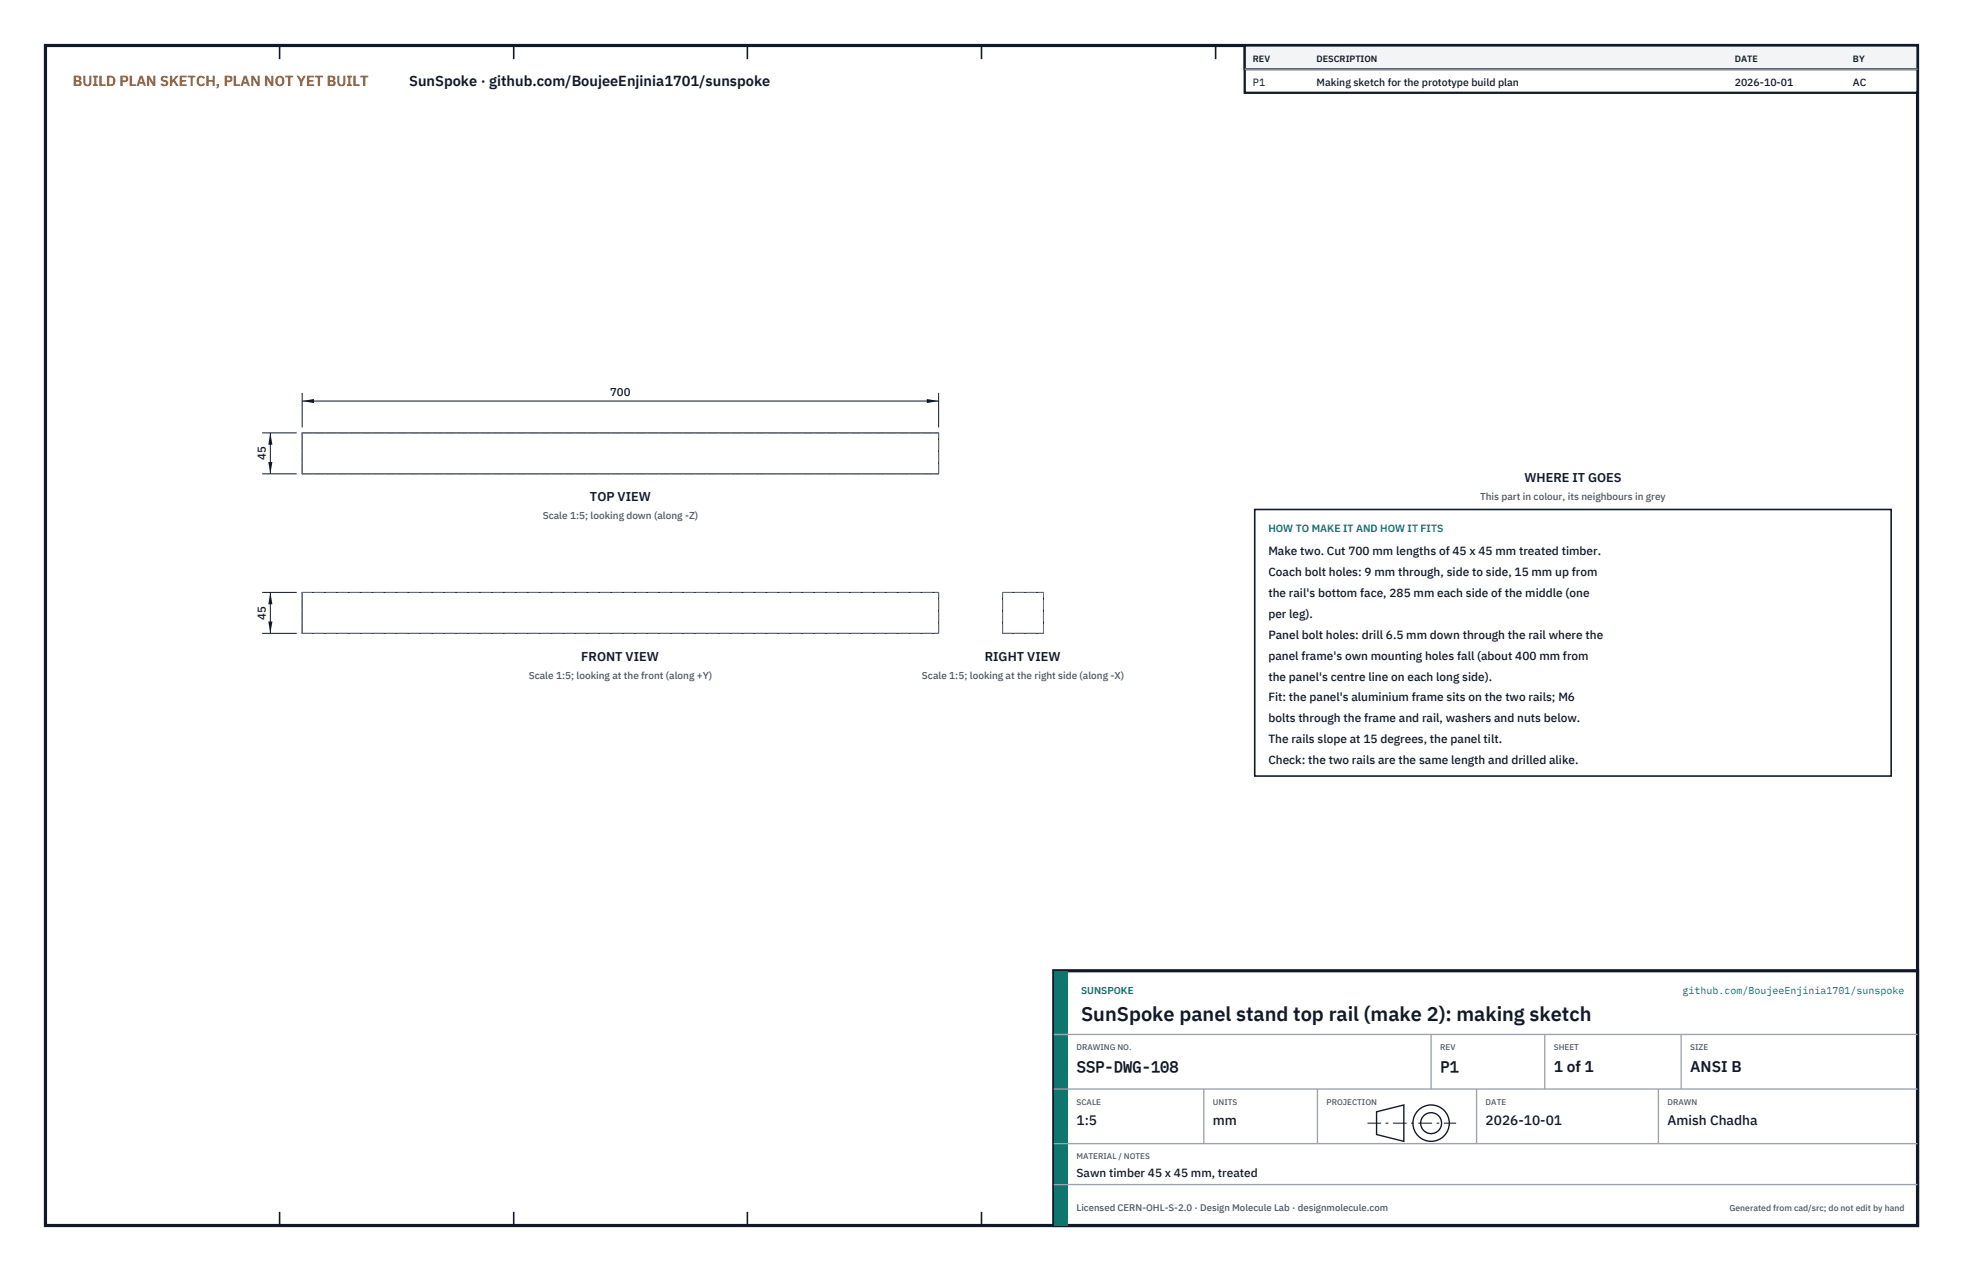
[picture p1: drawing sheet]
<svg xmlns="http://www.w3.org/2000/svg" width="432mm" height="279mm" viewBox="0 0 432 279" stroke-linecap="round" stroke-linejoin="round" font-family="sans-serif">
<defs><g id="words">
<text font-size="4.4" fill="#111827" x="237.8" y="224.4">SunSpoke panel stand top rail (make 2): making sketch</text>
<g font-size="3.4" fill="#111827">
<text x="236.8" y="235.6">SSP-DWG-108</text>
<text x="316.8" y="235.6">P1</text>
<text x="341.8" y="235.6">1 of 1</text>
<text x="371.8" y="235.6">ANSI B</text>
</g>
<text font-size="3.2" fill="#b45309" x="16" y="19">BUILD PLAN SKETCH, PLAN NOT YET BUILT</text>
<text font-size="3.2" fill="#111827" x="90" y="19">SunSpoke · github.com/BoujeeEnjinia1701/sunspoke</text>
<g font-size="3" fill="#111827">
<text x="236.8" y="247.2">1:5</text>
<text x="266.8" y="247.2">mm</text>
<text x="326.8" y="247.2">2026-10-01</text>
<text x="366.8" y="247.2">Amish Chadha</text>
</g>
<g font-size="2.8" fill="#111827">
<text x="335.3" y="106">WHERE IT GOES</text>
<text x="129.8" y="110.2">TOP VIEW</text>
<text x="127.9" y="145.3">FRONT VIEW</text>
<text x="216.6" y="145.3">RIGHT VIEW</text>
</g>
<g font-size="2.6" fill="#111827">
<text x="279" y="122">Make two. Cut 700 mm lengths of 45 x 45 mm treated timber.</text>
<text x="279" y="126.6">Coach bolt holes: 9 mm through, side to side, 15 mm up from</text>
<text x="279" y="131.2">the rail's bottom face, 285 mm each side of the middle (one</text>
<text x="279" y="135.8">per leg).</text>
<text x="279" y="140.4">Panel bolt holes: drill 6.5 mm down through the rail where the</text>
<text x="279" y="145">panel frame's own mounting holes fall (about 400 mm from</text>
<text x="279" y="149.6">the panel's centre line on each long side).</text>
<text x="279" y="154.2">Fit: the panel's aluminium frame sits on the two rails; M6</text>
<text x="279" y="158.8">bolts through the frame and rail, washers and nuts below.</text>
<text x="279" y="163.4">The rails slope at 15 degrees, the panel tilt.</text>
<text x="279" y="168">Check: the two rails are the same length and drilled alike.</text>
<text x="236.8" y="258.8">Sawn timber 45 x 45 mm, treated</text>
</g>
<g font-size="2.5" fill="#111827">
<text x="134.2" y="87.2">700</text>
<text x="58.5" y="101.1" transform="rotate(-90 58.5 101.1)">45</text>
<text x="58.5" y="136.2" transform="rotate(-90 58.5 136.2)">45</text>
</g>
<g font-size="2.3" fill="#111827">
<text x="275.6" y="18.8">P1</text>
<text x="289.6" y="18.8">Making sketch for the prototype build plan</text>
<text x="381.6" y="18.8">2026-10-01</text>
<text x="407.6" y="18.8">AC</text>
</g>
<text font-size="2.3" fill="#0f766e" x="279" y="117">HOW TO MAKE IT AND HOW IT FITS</text>
<g font-size="2.2" fill="#4b5563">
<text x="325.6" y="110">This part in colour, its neighbours in grey</text>
<text x="119.4" y="114.2">Scale 1:5; looking down (along -Z)</text>
<text x="116.3" y="149.3">Scale 1:5; looking at the front (along +Y)</text>
<text x="202.8" y="149.3">Scale 1:5; looking at the right side (along -X)</text>
</g>
<g font-size="2.2" fill="#0f766e">
<text x="237.8" y="218.4">SUNSPOKE</text>
<text x="370.1" y="218.4">github.com/BoujeeEnjinia1701/sunspoke</text>
</g>
<text font-size="2.1" fill="#4b5563" x="236.8" y="266.2">Licensed CERN-OHL-S-2.0 · Design Molecule Lab · designmolecule.com</text>
<g font-size="2" fill="#111827">
<text x="275.6" y="13.6">REV</text>
<text x="289.6" y="13.6">DESCRIPTION</text>
<text x="381.6" y="13.6">DATE</text>
<text x="407.6" y="13.6">BY</text>
</g>
<text font-size="1.9" fill="#4b5563" x="380.4" y="266.2">Generated from cad/src; do not edit by hand</text>
<g font-size="1.8" fill="#4b5563">
<text x="236.8" y="230.8">DRAWING NO.</text>
<text x="316.8" y="230.8">REV</text>
<text x="341.8" y="230.8">SHEET</text>
<text x="371.8" y="230.8">SIZE</text>
<text x="236.8" y="242.8">SCALE</text>
<text x="266.8" y="242.8">UNITS</text>
<text x="291.8" y="242.8">PROJECTION</text>
<text x="326.8" y="242.8">DATE</text>
<text x="366.8" y="242.8">DRAWN</text>
<text x="236.8" y="254.8">MATERIAL / NOTES</text>
</g>
</g></defs>
<path d="M10 10h411.8v259.4h-411.8z" fill="none" stroke="#111827" stroke-width=".7" stroke-linecap="butt"/>
<g fill="none" stroke="#111827" stroke-width=".35">
<path d="M61.5 10v3M113 10v3M164.4 10v3M215.9 10v3M267.4 10v3M318.9 10v3M370.3 10v3M61.5 266.4v3M113 266.4v3M164.4 266.4v3M215.9 266.4v3M267.4 266.4v3"/>
<path d="M318.9 266.4v3M370.3 266.4v3"/>
</g>
<path d="M66.5 95.2h140v9h-140zM66.5 130.2h140v9h-140zM220.5 130.2h9v9h-9z" fill="none" stroke="#111727" stroke-width=".22"/>
<path d="M66.5 95.2h140M66.5 104.2v-9M66.5 104.2h140M206.5 104.2v-9M66.5 139.2v-9M66.5 139.2h140M66.5 130.2h140M206.5 139.2v-9M220.5 139.2v-9M220.5 130.2h9M220.5 139.2h9M229.5 139.2v-9" fill="none" stroke="#6a7180" stroke-width=".22" stroke-dasharray="2.1 .5"/>
<path d="M66.5 86.4v7.6M66.5 88.2h140M206.5 86.4v7.6" fill="none" stroke="#111827" stroke-width=".22"/>
<path d="M66.5 88.2l2.6-.5v.9zM203.9 87.7v.9l2.6-.4z" fill="#111827"/>
<path d="M57.7 95.2h7.6M59.5 95.2v9M57.7 104.2h7.6" fill="none" stroke="#111827" stroke-width=".22"/>
<path d="M59.5 95.2l-.5 2.6h.9zM59 101.6h.9l-.4 2.6z" fill="#111827"/>
<path d="M57.7 130.2h7.6M57.7 139.2h7.6M59.5 130.2v9" fill="none" stroke="#111827" stroke-width=".22"/>
<path d="M59.5 130.2l-.5 2.6h.9zM59 136.6h.9l-.4 2.6z" fill="#111827"/>
<path d="M276 112h140v58.6h-140z" fill="#fff" stroke="#111827" stroke-width=".35"/>
<path d="M273.8 10h148v10.4h-148z" fill="#fff" stroke="#111827" stroke-width=".5"/>
<path d="M273.8 10h148v5.2h-148z" fill="#f3f4f6" stroke="#111827" stroke-width=".5"/>
<path d="M273.8 15.2h148" fill="none" stroke="#9ca3af" stroke-width=".3"/>
<path d="M231.8 213.4h190v56h-190z" fill="#fff" stroke="#111827" stroke-width=".7" stroke-linecap="butt"/>
<path d="M231.8 213.4h3v56h-3z" fill="#0f766e"/>
<path d="M231.8 227.4h190M231.8 239.4h190M264.8 239.4v12M289.8 239.4v12M314.8 227.4v12M324.8 239.4v12M339.8 227.4v12M364.8 239.4v12M369.8 227.4v12M231.8 251.4h190M231.8 260.4h190" fill="none" stroke="#9ca3af" stroke-width=".3"/>
<g fill="none" stroke="#111827" stroke-width=".3">
<path d="M302.8 244.4l6-1.5v8l-6-1.5z"/>
<circle cx="314.8" cy="246.9" r="4"/>
<circle cx="314.8" cy="246.9" r="2.3"/>
</g>
<path d="M300.8 246.9h19.5" fill="none" stroke="#111827" stroke-width=".22" stroke-dasharray="3 1 .6 1" stroke-linecap="butt"/>
<use href="#words"/>
</svg>
